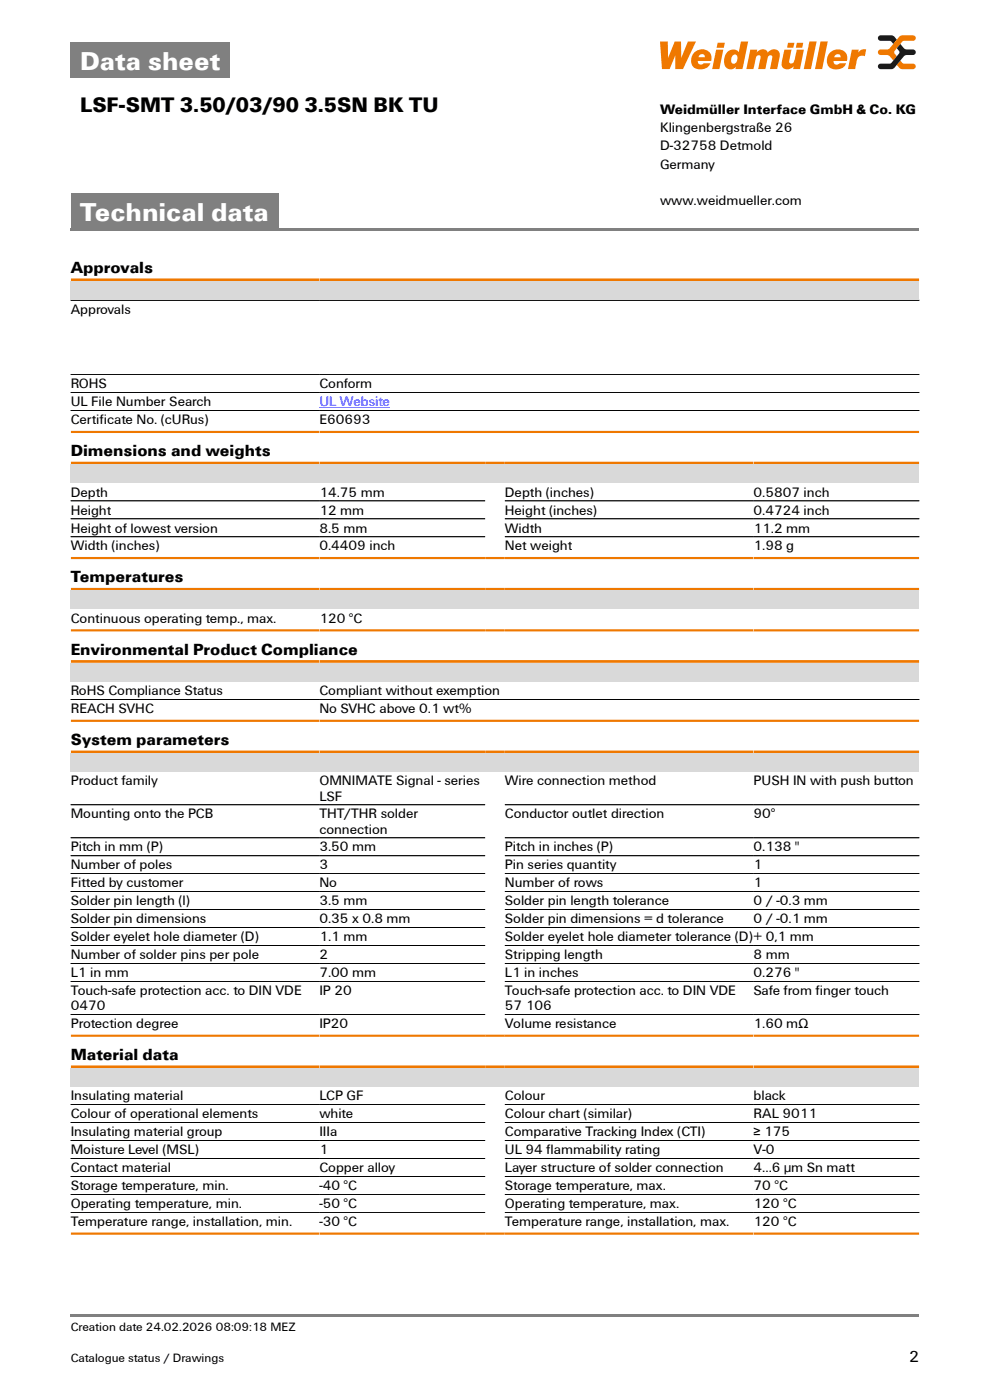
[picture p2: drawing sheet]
<svg xmlns="http://www.w3.org/2000/svg" width="210mm" height="297mm" viewBox="0 0 210 297" stroke-linecap="round" stroke-linejoin="round" font-family="sans-serif">
<defs><g id="words">
<g font-size="5.6" fill="#fff">
<text x="17" y="14.8">Data sheet</text>
<text x="17" y="46.8">Technical data</text>
</g>
<text font-size="4.6" x="17" y="23.8">LSF-SMT 3.50/03/90 3.5SN BK TU</text>
<g font-size="3.5">
<text x="15" y="57.9">Approvals</text>
<text x="15" y="96.8">Dimensions and weights</text>
<text x="15" y="123.6">Temperatures</text>
<text x="15" y="138.9">Environmental Product Compliance</text>
<text x="15" y="158.1">System parameters</text>
<text x="15" y="224.9">Material data</text>
<text x="192.8" y="288.8">2</text>
</g>
<g font-size="3">
<text x="140" y="24.1">Weidmüller Interface GmbH &amp; Co. KG</text>
<text x="140" y="28">Klingenbergstraße 26</text>
<text x="140" y="31.9">D-32758 Detmold</text>
<text x="140" y="35.7">Germany</text>
<text x="140" y="43.5">www.weidmueller.com</text>
<text x="15" y="66.6">Approvals</text>
<text x="15" y="82.4">ROHS</text>
<text x="67.7" y="82.4">Conform</text>
<text x="15" y="86.2">UL File Number Search</text>
<text x="15" y="90">Certificate No. (cURus)</text>
<text x="67.7" y="90">E60693</text>
<text x="15" y="105.4">Depth</text>
<text x="67.7" y="105.4">14.75 mm</text>
<text x="107.1" y="105.4">Depth (inches)</text>
<text x="159.8" y="105.4">0.5807 inch</text>
<text x="15" y="109.2">Height</text>
<text x="15" y="113">Height of lowest version</text>
<text x="67.7" y="109.2">12 mm</text>
<text x="67.7" y="113">8.5 mm</text>
<text x="107.1" y="109.2">Height (inches)</text>
<text x="107.1" y="113">Width</text>
<text x="159.8" y="109.2">0.4724 inch</text>
<text x="159.8" y="113">11.2 mm</text>
<text x="15" y="116.8">Width (inches)</text>
<text x="67.7" y="116.8">0.4409 inch</text>
<text x="107.1" y="116.8">Net weight</text>
<text x="159.8" y="116.8">1.98 g</text>
<text x="15" y="132.1">Continuous operating temp., max.</text>
<text x="67.7" y="132.1">120 °C</text>
<text x="15" y="147.5">RoHS Compliance Status</text>
<text x="67.7" y="147.5">Compliant without exemption</text>
<text x="15" y="151.3">REACH SVHC</text>
<text x="67.7" y="151.3">No SVHC above 0.1 wt%</text>
<text x="15" y="166.6">Product family</text>
<text x="67.7" y="166.6">OMNIMATE Signal - series</text>
<text x="107.1" y="166.6">Wire connection method</text>
<text x="159.8" y="166.6">PUSH IN with push button</text>
<text x="15" y="173.6">Mounting onto the PCB</text>
<text x="67.7" y="169.8">LSF</text>
<text x="67.7" y="173.6">THT/THR solder</text>
<text x="107.1" y="173.6">Conductor outlet direction</text>
<text x="159.8" y="173.6">90°</text>
<text x="67.7" y="176.8">connection</text>
<text x="15" y="180.6">Pitch in mm (P)</text>
<text x="15" y="184.4">Number of poles</text>
<text x="67.7" y="180.6">3.50 mm</text>
<text x="67.7" y="184.4">3</text>
<text x="107.1" y="180.6">Pitch in inches (P)</text>
<text x="107.1" y="184.4">Pin series quantity</text>
<text x="159.8" y="180.6">0.138 &quot;</text>
<text x="159.8" y="184.4">1</text>
<text x="15" y="188.2">Fitted by customer</text>
<text x="67.7" y="188.2">No</text>
<text x="107.1" y="188.2">Number of rows</text>
<text x="159.8" y="188.2">1</text>
<text x="15" y="192.1">Solder pin length (l)</text>
<text x="15" y="195.9">Solder pin dimensions</text>
<text x="67.7" y="192.1">3.5 mm</text>
<text x="67.7" y="195.9">0.35 x 0.8 mm</text>
<text x="107.1" y="192.1">Solder pin length tolerance</text>
<text x="107.1" y="195.9">Solder pin dimensions = d tolerance</text>
<text x="159.8" y="192.1">0 / -0.3 mm</text>
<text x="159.8" y="195.9">0 / -0.1 mm</text>
<text x="15" y="199.7">Solder eyelet hole diameter (D)</text>
<text x="15" y="203.5">Number of solder pins per pole</text>
<text x="67.7" y="199.7">1.1 mm</text>
<text x="67.7" y="203.5">2</text>
<text x="107.1" y="199.7">Solder eyelet hole diameter tolerance (D)+ 0,1 mm</text>
<text x="107.1" y="203.5">Stripping length</text>
<text x="159.8" y="203.5">8 mm</text>
<text x="15" y="207.3">L1 in mm</text>
<text x="67.7" y="207.3">7.00 mm</text>
<text x="107.1" y="207.3">L1 in inches</text>
<text x="159.8" y="207.3">0.276 &quot;</text>
<text x="15" y="211.1">Touch-safe protection acc. to DIN VDE</text>
<text x="15" y="214.3">0470</text>
<text x="67.7" y="211.1">IP 20</text>
<text x="107.1" y="211.1">Touch-safe protection acc. to DIN VDE</text>
<text x="107.1" y="214.3">57 106</text>
<text x="159.8" y="211.1">Safe from finger touch</text>
<text x="15" y="218.1">Protection degree</text>
<text x="67.7" y="218.1">IP20</text>
<text x="107.1" y="218.1">Volume resistance</text>
<text x="159.8" y="218.1">1.60 mΩ</text>
<text x="15" y="233.4">Insulating material</text>
<text x="67.7" y="233.4">LCP GF</text>
<text x="107.1" y="233.4">Colour</text>
<text x="159.8" y="233.4">black</text>
<text x="15" y="237.2">Colour of operational elements</text>
<text x="67.7" y="237.2">white</text>
<text x="107.1" y="237.2">Colour chart (similar)</text>
<text x="159.8" y="237.2">RAL 9011</text>
<text x="15" y="241">Insulating material group</text>
<text x="15" y="244.9">Moisture Level (MSL)</text>
<text x="67.7" y="241">IIIa</text>
<text x="67.7" y="244.9">1</text>
<text x="107.1" y="241">Comparative Tracking Index (CTI)</text>
<text x="107.1" y="244.9">UL 94 flammability rating</text>
<text x="159.8" y="241">≥ 175</text>
<text x="159.8" y="244.9">V-0</text>
<text x="15" y="248.7">Contact material</text>
<text x="67.7" y="248.7">Copper alloy</text>
<text x="107.1" y="248.7">Layer structure of solder connection</text>
<text x="159.8" y="248.7">4...6 µm Sn matt</text>
<text x="15" y="252.5">Storage temperature, min.</text>
<text x="15" y="256.3">Operating temperature, min.</text>
<text x="67.7" y="252.5">-40 °C</text>
<text x="67.7" y="256.3">-50 °C</text>
<text x="107.1" y="252.5">Storage temperature, max.</text>
<text x="107.1" y="256.3">Operating temperature, max.</text>
<text x="159.8" y="252.5">70 °C</text>
<text x="159.8" y="256.3">120 °C</text>
<text x="15" y="260.1">Temperature range, installation, min.</text>
<text x="67.7" y="260.1">-30 °C</text>
<text x="107.1" y="260.1">Temperature range, installation, max.</text>
<text x="159.8" y="260.1">120 °C</text>
</g>
<text font-size="3" fill="#00f" x="67.7" y="86.2">UL Website</text>
<g font-size="2.6">
<text x="15" y="282.4">Creation date 24.02.2026 08:09:18 MEZ</text>
<text x="15" y="288.8">Catalogue status / Drawings</text>
</g>
</g></defs>
<path d="M15 8.9h33.7v7.6h-33.7z" fill="#808080"/>
<!-- layer: Ebene 1 -->
<g fill="#ef7800">
<path d="M140 8.8h1.7v3.5l1.4-3.5h1.4v3.5l1.4-3.5h1.7l-2.7 5.9h-1.7v-3l-1.2 3h-1.6z"/>
<path d="M152.2 9.1h1.6l-.3 1h-1.5z"/>
<path d="M151.9 10.5h1.5l-.8 4.2h-1.5z"/>
<path d="M159.2 10.5h1.4l-.1 .6a1.37 1.37 0 0 1 2.3 .1 1.35 1.35 0 0 1 1.7-.7 1.35 1.35 0 0 1 .9 1.6l-.6 2.6h-1.5l.5-2.2a.51 .51 0 0 0-.2-.8 .51 .51 0 0 0-.7 .5l-.6 2.5h-1.5l.5-2.3a.49 .49 0 0 0-.2-.7 .49 .49 0 0 0-.7 .4l-.6 2.6h-1.5z"/>
<path d="M166.4 10.5h1.5l-.5 2.5a.4 .4 0 0 0 .4 .5 1.05 1.05 0 0 0 .9-1.3l.3-1.7h1.5l-.8 4.2h-1.5l.1-.6a1.53 1.53 0 0 1-2.5-.1v-.8z"/>
<path d="M167.2 9.1h1.3l-.2 1h-1.4z"/>
<path d="M169 9.1h1.4l-.2 1h-1.4z"/>
<path d="M171.7 8.8h1.5l-1.2 5.9h-1.5z"/>
<path d="M174.1 8.8h1.5l-1.2 5.9h-1.5z"/>
<path d="M180.7 10.5h1.5l-.2 .7a1.41 1.41 0 0 1 1.7-.7l-.2 1.4a1.18 1.18 0 0 0-1.8 1l-.3 1.8h-1.5z"/>
</g>
<g fill="#ef7800">
<path d="M147.2 11.2a2 2 0 0 0-.5 2.2 2 2 0 0 0 1.8 1.3 1.96 1.96 0 0 0 2.2-1.3h-1.5a.67 .67 0 0 1-.8 .3 .67 .67 0 0 1-.4-.8h2.9a1.99 1.99 0 0 0-.9-2.2 1.99 1.99 0 0 0-2.4 .2zM148.4 11.7a.61 .61 0 0 1 .8-.2 .61 .61 0 0 1 .3 .6h-1.4z" fill-rule="evenodd"/>
<path d="M154.3 11a2.62 2.62 0 0 0-.2 3.4 1.34 1.34 0 0 0 2-.3l-.1 .6h1.5l1.2-5.9h-1.5l-.5 2.3a1.57 1.57 0 0 0-2.4-.1zM155.3 11.9a.65 .65 0 0 1 1-.2 .65 .65 0 0 1 .1 .9 .7 .7 0 0 1-.4 .8 .7 .7 0 0 1-.9-.3v-.6z" fill-rule="evenodd"/>
<path d="M176 11.2a2 2 0 0 0-.6 2.2 2 2 0 0 0 1.9 1.3 1.95 1.95 0 0 0 2.2-1.3h-1.5a.67 .67 0 0 1-.8 .3 .67 .67 0 0 1-.4-.8h2.8a1.99 1.99 0 0 0-.8-2.2 1.99 1.99 0 0 0-2.4 .2zM177.2 11.7a.61 .61 0 0 1 .7-.2 .61 .61 0 0 1 .4 .7h-1.4z" fill-rule="evenodd"/>
</g>
<path d="M186.4 7.6l.4-.1h2.6l.8 .9-.7 .9-.6-.6h-2.1a.58 .58 0 0 1-.5-.4 .58 .58 0 0 1 .1-.7z" fill="#1a1a18"/>
<g fill="#ef7800">
<path d="M191 12.8l.6 .7h2a.59 .59 0 0 1 .6 .6 .59 .59 0 0 1-.6 .6h-2.2l-.5-.2-.7-.7z"/>
<path d="M186.4 10.6l.4-.1h1.2a1.48 1.48 0 0 0 1.4-1l1.7-2h2.5a.59 .59 0 0 1 .6 .6 .59 .59 0 0 1-.6 .6h-2l-1.6 1.8a.66 .66 0 0 0 0 1.2l.2 .2-.7 .9-1.1-1.1h-1.6a.59 .59 0 0 1-.5-.4 .59 .59 0 0 1 .1-.7z"/>
</g>
<path d="M186.4 13.6l.4-.1h2.1l1.6-1.9a.66 .66 0 0 0-.1-1.1l-.2-.3 .8-.9 1.1 1.2h1.5a.59 .59 0 0 1 .6 .6 .59 .59 0 0 1-.6 .6h-1.2a1.48 1.48 0 0 0-1.3 1l-1.7 1.9-2.6 .1a.59 .59 0 0 1-.5-.4 .59 .59 0 0 1 .1-.7z" fill="#1a1a18"/>
<g fill="#808080">
<path d="M15 40.9h44v7.6h-44z"/>
<path d="M15 48.5h180v.5h-180z"/>
</g>
<path d="M15 59.3h180" fill="none" stroke="#ef7800" stroke-width=".6"/>
<path d="M15 63.7h180" fill="none" stroke="#000" stroke-width=".21"/>
<path d="M15 59.6h180v4h-180z" fill="#d9d9d9"/>
<path d="M15 79.5h180M15 63.7h180M15 83.3h180M15 87.1h180" fill="none" stroke="#000" stroke-width=".21"/>
<path d="M67.7 86.5h15" fill="none" stroke="#00f" stroke-width=".21"/>
<path d="M15 91.6h180" fill="none" stroke="#ef7800" stroke-width=".53"/>
<path d="M15 98.2h180" fill="none" stroke="#ef7800" stroke-width=".6"/>
<path d="M15 98.5h180v4h-180z" fill="#d9d9d9"/>
<path d="M15 106.3h87.9M15 110.1h87.9M15 113.9h87.9M107.1 106.3h87.9M107.1 110.1h87.9M107.1 113.9h87.9" fill="none" stroke="#000" stroke-width=".21"/>
<path d="M15 118.4h180" fill="none" stroke="#ef7800" stroke-width=".53"/>
<path d="M15 125h180" fill="none" stroke="#ef7800" stroke-width=".6"/>
<path d="M15 125.3h180v4h-180z" fill="#d9d9d9"/>
<path d="M15 133.7h180" fill="none" stroke="#ef7800" stroke-width=".53"/>
<path d="M15 140.3h180" fill="none" stroke="#ef7800" stroke-width=".6"/>
<path d="M15 140.6h180v4h-180z" fill="#d9d9d9"/>
<path d="M15 148.4h180" fill="none" stroke="#000" stroke-width=".21"/>
<path d="M15 152.9h180" fill="none" stroke="#ef7800" stroke-width=".53"/>
<path d="M15 159.5h180" fill="none" stroke="#ef7800" stroke-width=".6"/>
<path d="M15 159.8h180v4h-180z" fill="#d9d9d9"/>
<g fill="none" stroke="#000" stroke-width=".21">
<path d="M15 170.7h87.9M15 177.7h87.9M107.1 170.7h87.9M107.1 177.7h87.9M15 181.5h87.9M15 185.3h87.9M15 189.2h87.9M15 193h87.9M15 196.8h87.9M107.1 181.5h87.9M107.1 185.3h87.9M107.1 189.2h87.9"/>
<path d="M107.1 193h87.9M107.1 196.8h87.9M15 200.6h87.9M15 204.4h87.9M15 208.2h87.9M15 215.2h87.9M107.1 200.6h87.9M107.1 204.4h87.9M107.1 208.2h87.9M107.1 215.2h87.9"/>
</g>
<path d="M15 219.7h180" fill="none" stroke="#ef7800" stroke-width=".53"/>
<path d="M15 226.3h180" fill="none" stroke="#ef7800" stroke-width=".6"/>
<path d="M15 226.6h180v4h-180z" fill="#d9d9d9"/>
<g fill="none" stroke="#000" stroke-width=".21">
<path d="M15 234.3h87.9M15 238.1h87.9M107.1 234.3h87.9M107.1 238.1h87.9M15 242h87.9M15 245.8h87.9M15 249.6h87.9M15 253.4h87.9M15 257.2h87.9M107.1 242h87.9M107.1 245.8h87.9M107.1 249.6h87.9"/>
<path d="M107.1 253.4h87.9M107.1 257.2h87.9"/>
</g>
<path d="M15 261.7h180" fill="none" stroke="#ef7800" stroke-width=".53"/>
<path d="M15 278.9h180v.5h-180z" fill="#808080"/>
<use href="#words"/>
</svg>
